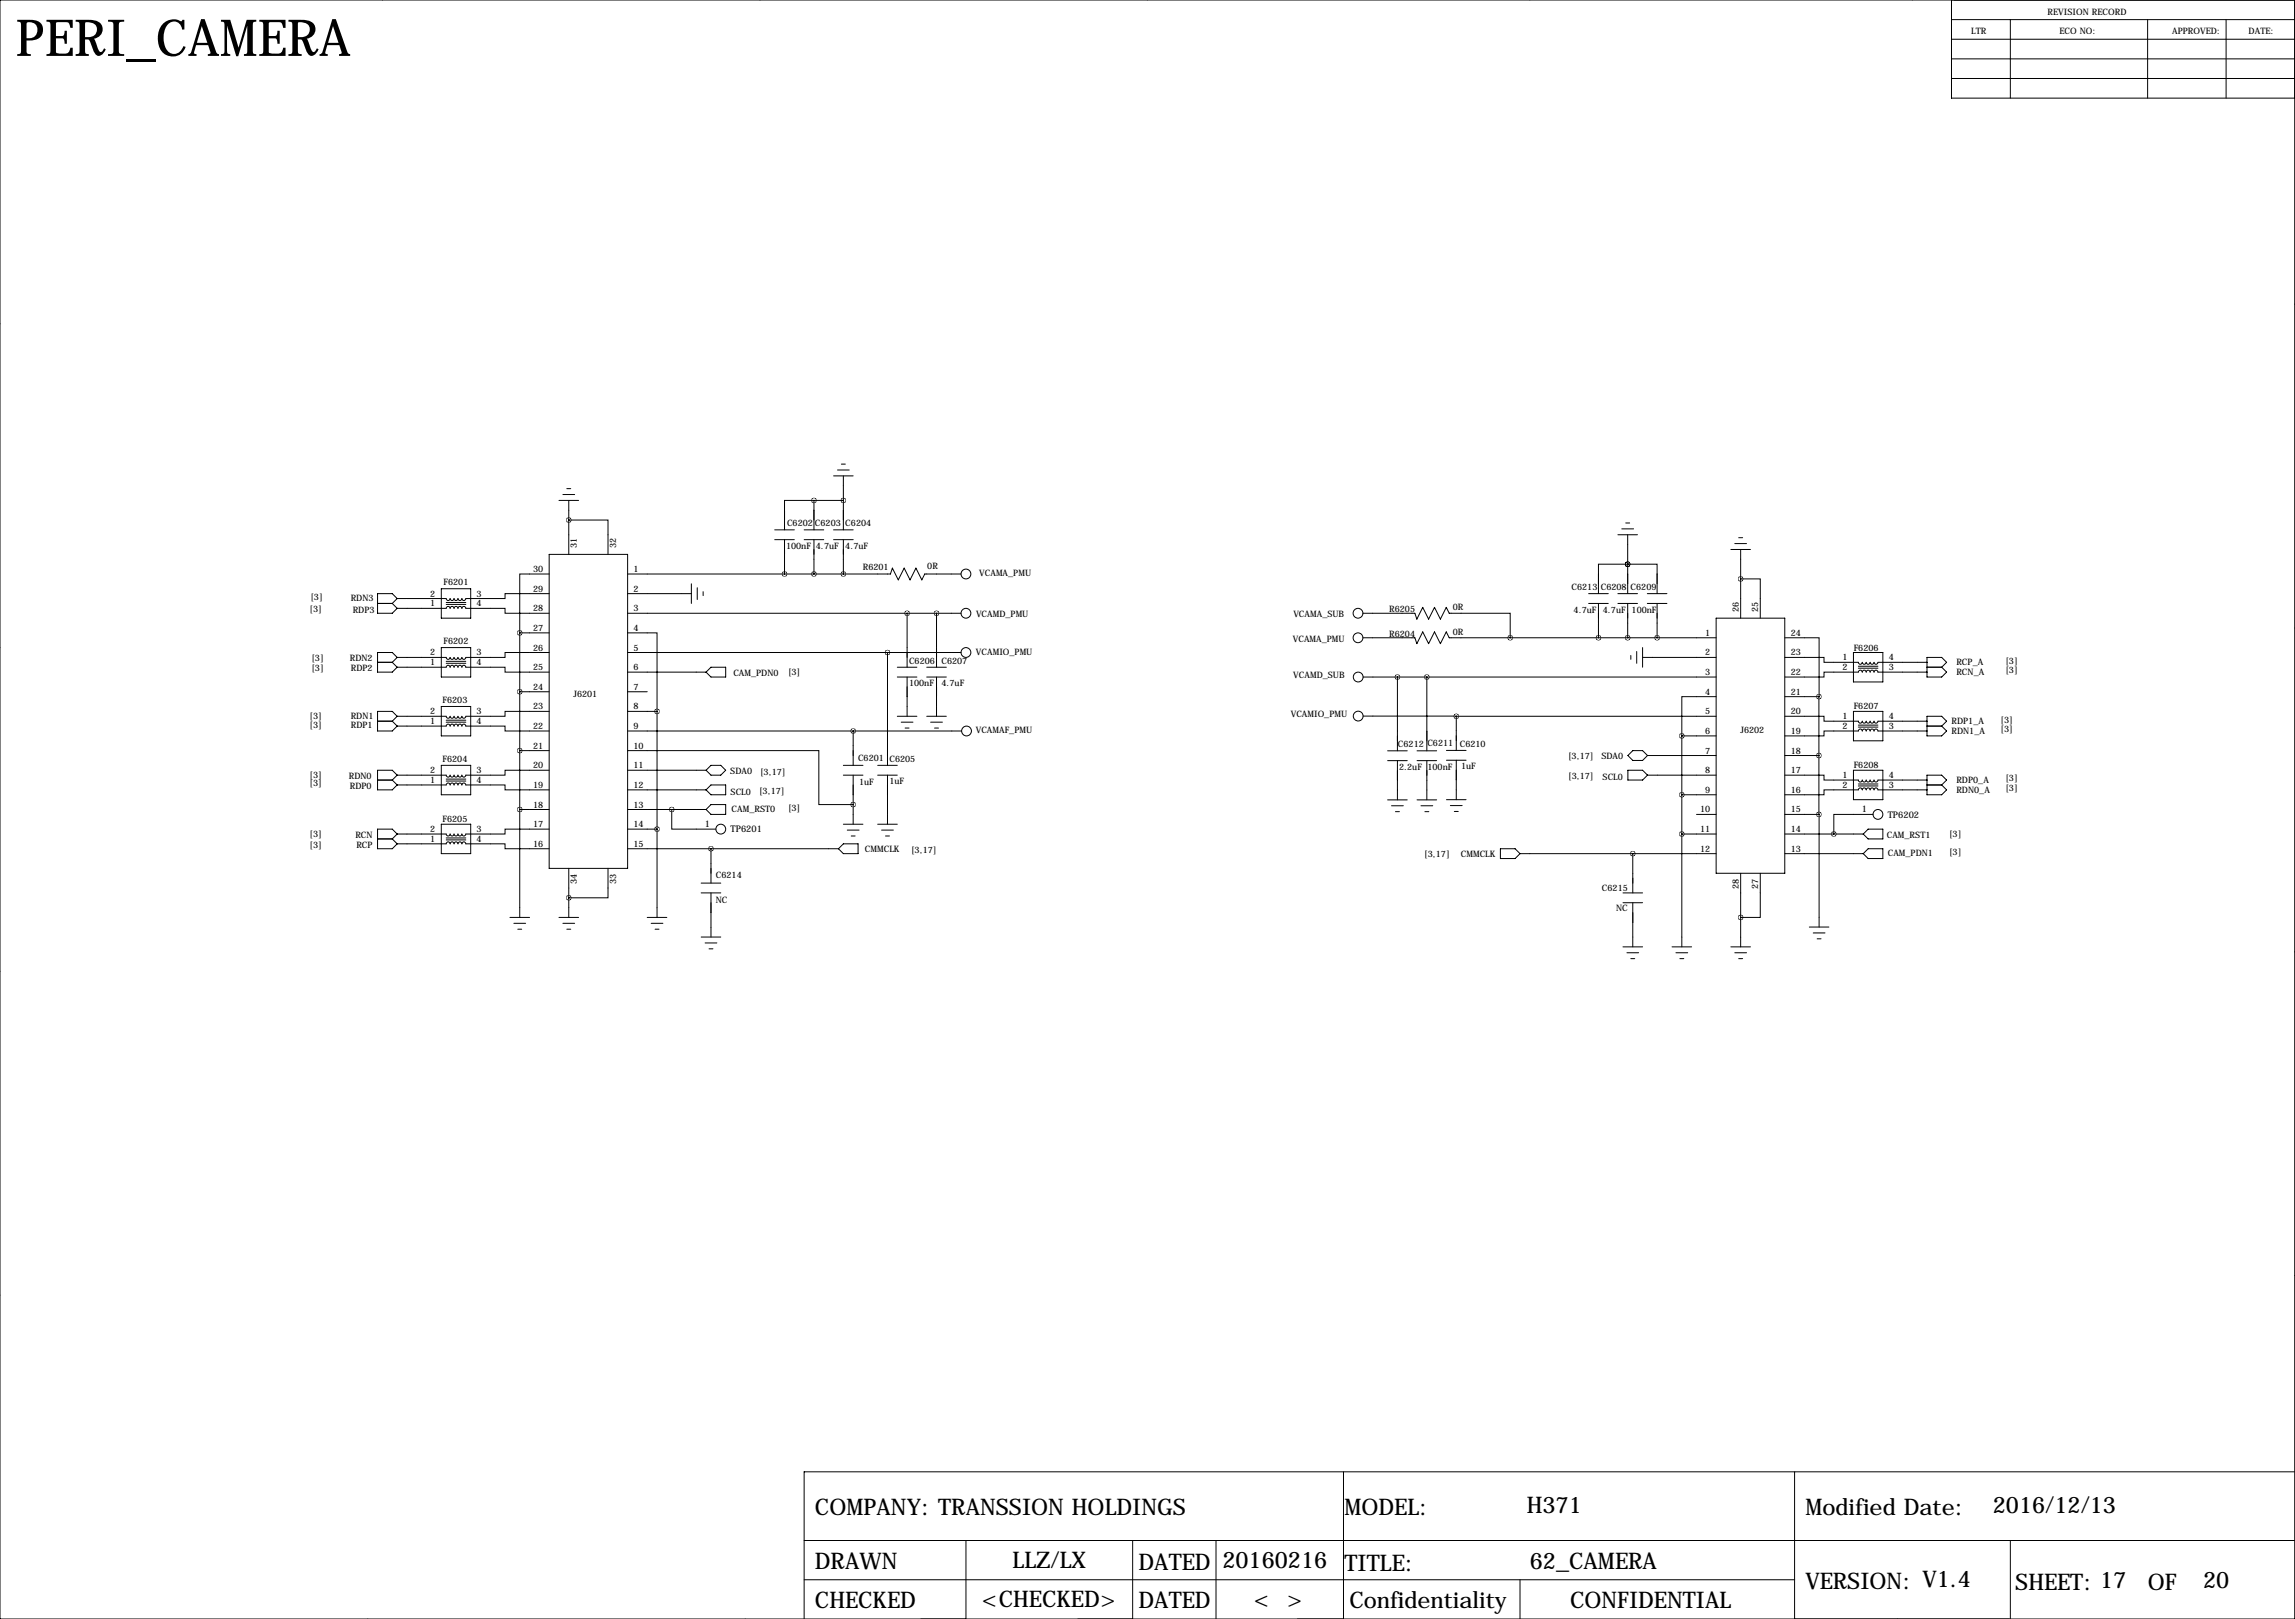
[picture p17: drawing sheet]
<svg xmlns="http://www.w3.org/2000/svg" width="594mm" height="419mm" viewBox="0 0 594 419" stroke-linecap="round" stroke-linejoin="round" font-family="sans-serif">
<defs><g id="words">
<text font-size="13.2" x="4.1" y="14.5">PERI_CAMERA</text>
<g font-size="5.9">
<text x="211.1" y="392.2">COMPANY: TRANSSION HOLDINGS</text>
<text x="348.2" y="392.2">MODEL:</text>
<text x="395.5" y="391.7">H371</text>
<text x="467.6" y="392.2">Modified Date:</text>
<text x="516.2" y="391.7">2016/12/13</text>
<text x="211.1" y="406.1">DRAWN</text>
<text x="262.3" y="405.9">LLZ/LX</text>
<text x="294.9" y="406.4">DATED</text>
<text x="316.6" y="405.9">20160216</text>
<text x="348.2" y="406.7">TITLE:</text>
<text x="396.2" y="406.1">62_CAMERA</text>
<text x="467.6" y="411.2">VERSION: V1.4</text>
<text x="522" y="411.5">SHEET: 17</text>
<text x="556.3" y="411.5">OF</text>
<text x="570.6" y="411">20</text>
<text x="211.1" y="416.3">CHECKED</text>
<text x="254.3" y="416.1">&lt;CHECKED&gt;</text>
<text x="294.9" y="416.3">DATED</text>
<text x="324.8" y="416.1">&lt; &gt;</text>
<text x="349.5" y="416.3">Confidentiality</text>
<text x="406.7" y="416.3">CONFIDENTIAL</text>
</g>
<g font-size="2.4">
<text x="182.5" y="214.1">1</text>
<text x="189.2" y="215.3">TP6201</text>
<text x="482.3" y="210.3">1</text>
<text x="488.9" y="211.7">TP6202</text>
</g>
<g font-size="2.3">
<text x="530.4" y="3.8">REVISION RECORD</text>
<text x="510.5" y="8.9">LTR</text>
<text x="533.4" y="8.9">ECO NO:</text>
<text x="562.6" y="8.9">APPROVED:</text>
<text x="582.4" y="8.9">DATE:</text>
<text x="203.8" y="136.2">C6202</text>
<text x="211.1" y="136.2">C6203</text>
<text x="218.9" y="136.2">C6204</text>
<text x="149.4" y="142" transform="rotate(-90 149.4 142)">31</text>
<text x="159.6" y="142" transform="rotate(-90 159.6 142)">32</text>
<text x="203.6" y="142.2">100nF</text>
<text x="211.3" y="142.2">4.7uF</text>
<text x="218.9" y="142.2">4.7uF</text>
<text x="138.1" y="148.1">30</text>
<text x="164.1" y="148.1">1</text>
<text x="223.5" y="147.7">R6201</text>
<text x="240.2" y="147.3">0R</text>
<text x="253.6" y="149.2">VCAMA_PMU</text>
<text x="80.4" y="155.3">[3]</text>
<text x="90.8" y="155.7">RDN3</text>
<text x="111.5" y="154.4">2</text>
<text x="114.9" y="151.5">F6201</text>
<text x="123.4" y="154.4">3</text>
<text x="138.1" y="153.2">29</text>
<text x="164.1" y="153.2">2</text>
<text x="407" y="152.7">C6213</text>
<text x="414.6" y="152.7">C6208</text>
<text x="422.4" y="152.7">C6209</text>
<text x="80.2" y="158.3">[3]</text>
<text x="91.4" y="158.8">RDP3</text>
<text x="111.5" y="157">1</text>
<text x="123.4" y="157">4</text>
<text x="138.1" y="158.2">28</text>
<text x="164.1" y="158.2">3</text>
<text x="252.8" y="159.8">VCAMD_PMU</text>
<text x="335" y="159.8">VCAMA_SUB</text>
<text x="359.8" y="158.5">R6205</text>
<text x="376.3" y="157.8">0R</text>
<text x="407.6" y="158.8">4.7uF</text>
<text x="415.2" y="158.8">4.7uF</text>
<text x="422.6" y="158.8">100nF</text>
<text x="450.3" y="158.5" transform="rotate(-90 450.3 158.5)">26</text>
<text x="455.4" y="158.5" transform="rotate(-90 455.4 158.5)">25</text>
<text x="114.9" y="166.7">F6202</text>
<text x="138.1" y="163.3">27</text>
<text x="164.1" y="163.3">4</text>
<text x="334.9" y="166.1">VCAMA_PMU</text>
<text x="359.8" y="164.8">R6204</text>
<text x="376.3" y="164.4">0R</text>
<text x="441.7" y="164.6">1</text>
<text x="463.8" y="164.6">24</text>
<text x="80.7" y="171">[3]</text>
<text x="80.7" y="173.6">[3]</text>
<text x="90.6" y="171.2">RDN2</text>
<text x="90.9" y="173.7">RDP2</text>
<text x="111.5" y="172.2">1</text>
<text x="111.5" y="169.7">2</text>
<text x="123.4" y="169.7">3</text>
<text x="123.4" y="172.2">4</text>
<text x="138.1" y="173.5">25</text>
<text x="138.1" y="168.4">26</text>
<text x="164.1" y="168.4">5</text>
<text x="164.1" y="173.5">6</text>
<text x="235.5" y="172">C6206</text>
<text x="243.8" y="172">C6207</text>
<text x="252.8" y="169.5">VCAMIO_PMU</text>
<text x="441.7" y="169.7">2</text>
<text x="463.8" y="169.7">23</text>
<text x="477.2" y="170.9">1</text>
<text x="477.2" y="173.5">2</text>
<text x="480.1" y="168.4">F6206</text>
<text x="489.2" y="173.5">3</text>
<text x="489.2" y="170.9">4</text>
<text x="506.7" y="172.3">RCP_A</text>
<text x="519.4" y="171.8">[3]</text>
<text x="138.1" y="178.6">24</text>
<text x="164.1" y="178.6">7</text>
<text x="189.9" y="175">CAM_PDN0</text>
<text x="204.1" y="174.8">[3]</text>
<text x="235.5" y="177.6">100nF</text>
<text x="243.8" y="177.6">4.7uF</text>
<text x="335" y="175.6">VCAMD_SUB</text>
<text x="441.7" y="174.8">3</text>
<text x="441.7" y="179.8">4</text>
<text x="463.8" y="179.8">21</text>
<text x="463.8" y="174.8">22</text>
<text x="506.7" y="174.8">RCN_A</text>
<text x="519.4" y="174.3">[3]</text>
<text x="111.5" y="184.9">2</text>
<text x="114.6" y="182">F6203</text>
<text x="123.4" y="184.9">3</text>
<text x="138.1" y="183.6">23</text>
<text x="148.5" y="180.3">J6201</text>
<text x="164.1" y="183.6">8</text>
<text x="334.3" y="185.7">VCAMIO_PMU</text>
<text x="441.7" y="184.9">5</text>
<text x="463.8" y="184.9">20</text>
<text x="480.1" y="183.6">F6207</text>
<text x="80.2" y="186">[3]</text>
<text x="80.2" y="188.6">[3]</text>
<text x="90.8" y="186">RDN1</text>
<text x="90.9" y="188.6">RDP1</text>
<text x="111.5" y="187.5">1</text>
<text x="123.4" y="187.5">4</text>
<text x="138.1" y="188.7">22</text>
<text x="164.1" y="188.7">9</text>
<text x="252.7" y="189.8">VCAMAF_PMU</text>
<text x="441.7" y="190">6</text>
<text x="450.8" y="189.7">J6202</text>
<text x="463.8" y="190">19</text>
<text x="477.2" y="186.2">1</text>
<text x="477.2" y="188.7">2</text>
<text x="489.2" y="188.7">3</text>
<text x="489.2" y="186.2">4</text>
<text x="505.5" y="187.5">RDP1_A</text>
<text x="505.5" y="190">RDN1_A</text>
<text x="518.2" y="187">[3]</text>
<text x="518.2" y="189.6">[3]</text>
<text x="114.6" y="197.2">F6204</text>
<text x="138.1" y="193.8">21</text>
<text x="164.1" y="193.8">10</text>
<text x="222.3" y="197.1">C6201</text>
<text x="230.4" y="197.4">C6205</text>
<text x="362.1" y="193.3">C6212</text>
<text x="369.7" y="193.2">C6211</text>
<text x="378.1" y="193.2">C6210</text>
<text x="406.2" y="196.4">[3,17]</text>
<text x="414.8" y="196.4">SDA0</text>
<text x="441.7" y="195.1">7</text>
<text x="463.8" y="195.1">18</text>
<text x="80.2" y="201.5">[3]</text>
<text x="80.2" y="203.5">[3]</text>
<text x="90.3" y="201.7">RDN0</text>
<text x="111.5" y="202.7">1</text>
<text x="111.5" y="200.2">2</text>
<text x="123.4" y="200.2">3</text>
<text x="123.4" y="202.7">4</text>
<text x="138.1" y="204">19</text>
<text x="138.1" y="198.9">20</text>
<text x="164.1" y="198.9">11</text>
<text x="164.1" y="204">12</text>
<text x="189.2" y="200.4">SDA0</text>
<text x="196.9" y="200.5">[3,17]</text>
<text x="222.5" y="203.3">1uF</text>
<text x="230.4" y="203">1uF</text>
<text x="362.4" y="199.3">2.2uF</text>
<text x="369.7" y="199.4">100nF</text>
<text x="378.4" y="199.2">1uF</text>
<text x="406.2" y="201.8">[3,17]</text>
<text x="415.1" y="201.9">SCL0</text>
<text x="441.7" y="200.2">8</text>
<text x="463.8" y="200.2">17</text>
<text x="477.2" y="201.4">1</text>
<text x="477.2" y="204">2</text>
<text x="480.1" y="198.9">F6208</text>
<text x="489.2" y="204">3</text>
<text x="489.2" y="201.4">4</text>
<text x="506.7" y="202.7">RDP0_A</text>
<text x="519.4" y="202.3">[3]</text>
<text x="90.6" y="204.2">RDP0</text>
<text x="138.1" y="209">18</text>
<text x="164.1" y="209">13</text>
<text x="189.2" y="205.7">SCL0</text>
<text x="196.6" y="205.6">[3,17]</text>
<text x="204.1" y="209.9">[3]</text>
<text x="441.7" y="205.2">9</text>
<text x="463.8" y="205.2">16</text>
<text x="506.7" y="205.3">RDN0_A</text>
<text x="519.4" y="204.8">[3]</text>
<text x="111.5" y="215.4">2</text>
<text x="114.6" y="212.7">F6205</text>
<text x="123.4" y="215.4">3</text>
<text x="138.1" y="214.1">17</text>
<text x="164.1" y="214.1">14</text>
<text x="189.5" y="210.3">CAM_RST0</text>
<text x="440.3" y="210.3">10</text>
<text x="440.3" y="215.4">11</text>
<text x="463.8" y="215.4">14</text>
<text x="463.8" y="210.3">15</text>
<text x="80.2" y="216.8">[3]</text>
<text x="80.2" y="219.5">[3]</text>
<text x="92" y="216.9">RCN</text>
<text x="92.3" y="219.5">RCP</text>
<text x="111.5" y="217.9">1</text>
<text x="123.4" y="217.9">4</text>
<text x="138.1" y="219.2">16</text>
<text x="164.1" y="219.2">15</text>
<text x="224" y="220.6">CMMCLK</text>
<text x="236" y="220.8">[3,17]</text>
<text x="368.9" y="221.9">[3,17]</text>
<text x="378.4" y="221.8">CMMCLK</text>
<text x="440.3" y="220.5">12</text>
<text x="463.8" y="220.5">13</text>
<text x="488.7" y="216.9">CAM_RST1</text>
<text x="489" y="221.6">CAM_PDN1</text>
<text x="504.8" y="216.8">[3]</text>
<text x="504.8" y="221.3">[3]</text>
<text x="185.4" y="227.3">C6214</text>
<text x="149.4" y="228.9" transform="rotate(-90 149.4 228.9)">34</text>
<text x="159.6" y="228.9" transform="rotate(-90 159.6 228.9)">33</text>
<text x="185.4" y="233.7">NC</text>
<text x="414.9" y="230.7">C6215</text>
<text x="450.3" y="230.2" transform="rotate(-90 450.3 230.2)">28</text>
<text x="455.4" y="230.2" transform="rotate(-90 455.4 230.2)">27</text>
<text x="418.6" y="235.8">NC</text>
</g>
</g></defs>
<g fill="none" stroke="#000" stroke-width=".26">
<path d="M99.1 -.1v.1M196.8 -.1v.1M297.2 -.1v.1M396.2 -.1v.1M495.3 -.1v.1M0 0h594.4v419.1h-594.4zM505.5 5.1h88.9M505.5 10.2h88.9M505.5 0v25.4h88.9M505.5 15.2h88.9M520.7 5.1v20.3M556.3 5.1v20.3"/>
<path d="M576.6 5.1v20.3M505.5 20.3h88.9M594.4 78.7h.1M0 83.8h.1M144.8 129.5h5.1M145.8 128h3M146.8 126.5h1M147.3 134.6h10.2v8.9M147.3 129.5v14M200.7 139.7h5M200.7 137.2h5M203.2 139.7v8.9"/>
<path d="M208.3 139.7h5.1M208.3 137.2h5.1M210.8 129.5h-7.6v7.7M210.8 129.5v7.7M210.8 139.7v8.9M210.8 129.5h7.6M215.9 139.7h5.1M215.9 137.2h5.1M215.9 123.2h5.1M216.9 121.7h3.1M217.9 120.1h1M218.4 123.2v14"/>
<path d="M218.4 139.7v8.9M419 138.4h5.1M420.1 136.9h3M421.1 135.4h1M421.6 138.4v15.3M450.3 139.2h1.1M97.8 156.2h3.8M101.6 156.2l1.3 1.3M102.9 157.5h12.7a.51 .51 0 0 1 .5-.5 .51 .51 0 0 1 .5 .5 .51 .51 0 0 1 .5-.5 .51 .51 0 0 1 .5 .5 .51 .51 0 0 1 .5-.5 .51 .51 0 0 1 .5 .5 .51 .51 0 0 1 .5-.5 .51 .51 0 0 1 .5 .5 .51 .51 0 0 1 .5-.5 .51 .51 0 0 1 .5 .5h10.2v1.3h11.4M102.9 154.9l-1.3-1.2h-3.8v5.1h3.8l1.3-1.3M102.9 154.9l-1.3 1.3M114.3 152.4h7.6v7.6h-7.6z"/>
<path d="M115.6 156h5M115.6 156.5h5M142.2 153.7h-11.4v1.2h-10.2a.51 .51 0 0 1-.5 .5 .51 .51 0 0 1-.5-.5 .51 .51 0 0 1-.5 .5 .51 .51 0 0 1-.5-.5 .51 .51 0 0 1-.5 .5 .51 .51 0 0 1-.5-.5 .51 .51 0 0 1-.5 .5 .51 .51 0 0 1-.5-.5 .51 .51 0 0 1-.5 .5 .51 .51 0 0 1-.5-.5h-12.7M142.2 148.6h-7.6v15.2M142.2 143.5h20.4v81.3h-20.4zM162.6 148.6h68l.5-1.5 1.6 3 1.5-3 1.5 3 1.5-3 1.6 3 .7-1.5h9.4M162.6 153.7h16.5M162.6 158.8h86.3M179.1 151.1v5.1M180.6 152.1v3.1M182.1 153.2v1M234.9 158.8v13.9"/>
<path d="M242.6 158.8v13.9M353 158.8h13.5l.5 1.5 1.5-3.1 1.5 3.1 1.6-3.1 1.5 3.1 1.5-3.1 .8 1.6h15.8v6.3M411.5 156.2h5.1M411.5 153.7h5.1M414 156.2v8.9M419 156.2h5.1M419 153.7h5.1M421.6 146.1h7.6v7.6M421.6 146.1h.1M421.6 146.1h-7.6v7.6M421.6 156.2v8.9M426.7 156.2h5"/>
<path d="M426.7 153.7h5M429.2 156.2v8.9M448.3 142.2h5.1M449.3 140.7h3.1M450.8 149.9h5.1v10.1M450.8 142.2v17.8M0 167.6h.1M97.8 171.4h3.8M101.6 171.4l1.3 1.3M102.9 172.7h12.7a.51 .51 0 0 1 .5-.5 .51 .51 0 0 1 .5 .5 .51 .51 0 0 1 .5-.5 .51 .51 0 0 1 .5 .5 .51 .51 0 0 1 .5-.5 .51 .51 0 0 1 .5 .5 .51 .51 0 0 1 .5-.5 .51 .51 0 0 1 .5 .5 .51 .51 0 0 1 .5-.5 .51 .51 0 0 1 .5 .5h10.2v1.3h11.4M102.9 170.2l-1.3-1.3h-3.8v5.1h3.8l1.3-1.3M102.9 170.2l-1.3 1.2"/>
<path d="M114.3 167.6h7.6v7.7h-7.6zM115.6 171.2h5M115.6 171.7h5M134.6 163.8h7.6M134.6 179.1h7.6M134.6 163.8v73.7M142.2 168.9h-11.4v1.3h-10.2a.51 .51 0 0 1-.5 .5 .51 .51 0 0 1-.5-.5 .51 .51 0 0 1-.5 .5 .51 .51 0 0 1-.5-.5 .51 .51 0 0 1-.5 .5 .51 .51 0 0 1-.5-.5 .51 .51 0 0 1-.5 .5 .51 .51 0 0 1-.5-.5 .51 .51 0 0 1-.5 .5 .51 .51 0 0 1-.5-.5h-12.7M162.6 163.8h7.6v20.3M162.6 168.9h86.3M162.6 174h20.3M162.6 179.1h5M184.1 172.7h3.9v2.6h-3.9l-1.2-1.3z"/>
<path d="M229.9 168.9v29.2M232.4 175.3h5.1M232.4 172.7h5.1M234.9 175.3v10.1M240 175.3h5.1M240 172.7h5.1M242.6 175.3v10.1M353 165.1h13.5l.5 1.5 1.5-3 1.5 3 1.6-3 1.5 3 1.5-3 .8 1.5h69.1M353.1 175.3h91.4M361.9 175.3v19.1M369.6 175.3v19.1M422.4 169.7v1"/>
<path d="M423.9 168.7v3M425.4 170.2h19.1M425.4 167.6v5.1M444.5 160h17.8v66.1h-17.8zM462.3 170.2h10.1v1.2h8.9a.51 .51 0 0 0 .5 .6 .51 .51 0 0 0 .5-.6 .51 .51 0 0 0 .6 .6 .51 .51 0 0 0 .5-.6 .51 .51 0 0 0 .5 .6 .51 .51 0 0 0 .5-.6 .51 .51 0 0 0 .5 .6 .51 .51 0 0 0 .5-.6 .51 .51 0 0 0 .5 .6 .51 .51 0 0 0 .5-.6h12.7M462.3 165.1h8.9l-.1 15.2M480.1 168.9h7.6v7.6h-7.6zM481.3 173h5.1M481.3 172.5h5.1M499.1 174h-12.7a.51 .51 0 0 0-.5-.5 .51 .51 0 0 0-.5 .5 .51 .51 0 0 0-.5-.5 .51 .51 0 0 0-.5 .5 .51 .51 0 0 0-.5-.5 .51 .51 0 0 0-.5 .5 .51 .51 0 0 0-.5-.5 .51 .51 0 0 0-.6 .5 .51 .51 0 0 0-.5-.5 .51 .51 0 0 0-.5 .5h-8.9v1.3h-10.1M499.1 170.2h3.8l1.3 1.2-1.3 1.3 1.3 1.3-1.3 1.3h-3.8zM499.1 172.7h3.8"/>
<path d="M594.4 162.6h.1M97.8 186.7h3.8M101.6 186.7l1.3 1.3M102.9 188h12.7a.51 .51 0 0 1 .5-.5 .51 .51 0 0 1 .5 .5 .51 .51 0 0 1 .5-.5 .51 .51 0 0 1 .5 .5 .51 .51 0 0 1 .5-.5 .51 .51 0 0 1 .5 .5 .51 .51 0 0 1 .5-.5 .51 .51 0 0 1 .5 .5 .51 .51 0 0 1 .5-.5 .51 .51 0 0 1 .5 .5h10.2v1.2h11.4M102.9 185.4l-1.3-1.3h-3.8v5.1h3.8l1.3-1.2M102.9 185.4l-1.3 1.3M114.3 182.9h7.6v7.6h-7.6zM114.3 198.1h7.6v7.6h-7.6zM115.6 186.4h5M115.6 186.9h5M134.6 194.3h7.6M142.2 184.1h-11.4v1.3h-10.2a.51 .51 0 0 1-.5 .5 .51 .51 0 0 1-.5-.5 .51 .51 0 0 1-.5 .5 .51 .51 0 0 1-.5-.5 .51 .51 0 0 1-.5 .5 .51 .51 0 0 1-.5-.5 .51 .51 0 0 1-.5 .5 .51 .51 0 0 1-.5-.5 .51 .51 0 0 1-.5 .5 .51 .51 0 0 1-.5-.5h-12.7"/>
<path d="M142.2 199.4h-11.4v1.3h-10.2a.51 .51 0 0 1-.5 .5 .51 .51 0 0 1-.5-.5 .51 .51 0 0 1-.5 .5 .51 .51 0 0 1-.5-.5 .51 .51 0 0 1-.5 .5 .51 .51 0 0 1-.5-.5 .51 .51 0 0 1-.5 .5 .51 .51 0 0 1-.5-.5 .51 .51 0 0 1-.5 .5 .51 .51 0 0 1-.5-.5h-12.7M162.6 194.3h49.5v14h8.9M162.6 199.4h20.3M162.6 184.1h7.6M162.6 189.2h86.5M170.2 184.1v53.4M184.1 198.1h2.6l1.3 1.3-1.3 1.3h-2.6l-1.2-1.3zM218.4 198.1h5.1M221 189.2v8.9M227.3 198.1h5.1M232.4 185.4h5.1M233.4 186.9h3.1"/>
<path d="M234.4 188.5h1.1M240 185.4h5.1M241 186.9h3.1M242.1 188.5h1M353.1 185.4h24.1M359.4 196.9h5.1M359.4 194.4h5.1M361.9 196.9v10.2M367 196.9h5.1M367 194.4h5.1M369.6 196.9v10.2M374.6 194.3h5.1"/>
<path d="M374.6 196.8h5.1M377.2 185.4h67.3M377.2 185.4v8.9M377.2 196.8v10.2M421.6 199.4h3.8l1.3 1.3-1.3 1.2h-3.8zM421.6 195.6l1.3-1.3h2.5l1.3 1.3-1.3 1.2h-2.5zM426.7 195.6h17.8M435.6 190.5h8.9M435.6 190.5v54.6M444.5 180.3h-8.9v10.2M462.3 185.4h10.1v1.3h8.9a.51 .51 0 0 0 .5 .5 .51 .51 0 0 0 .5-.5 .51 .51 0 0 0 .6 .5 .51 .51 0 0 0 .5-.5 .51 .51 0 0 0 .5 .5 .51 .51 0 0 0 .5-.5 .51 .51 0 0 0 .5 .5 .51 .51 0 0 0 .5-.5 .51 .51 0 0 0 .5 .5 .51 .51 0 0 0 .5-.5h12.7M462.3 180.3h8.8"/>
<path d="M462.3 195.6h8.8M471.1 180.3v30.5M480.1 184.1h7.6v7.7h-7.6zM480.1 199.4h7.6v7.6h-7.6zM481.3 188.2h5.1M481.3 187.7h5.1M499.1 189.2h-12.7a.51 .51 0 0 0-.5-.5 .51 .51 0 0 0-.5 .5 .51 .51 0 0 0-.5-.5 .51 .51 0 0 0-.5 .5 .51 .51 0 0 0-.5-.5 .51 .51 0 0 0-.5 .5 .51 .51 0 0 0-.5-.5 .51 .51 0 0 0-.6 .5 .51 .51 0 0 0-.5-.5 .51 .51 0 0 0-.5 .5h-8.9v1.3h-10.1M499.1 185.4h3.8l1.3 1.3-1.3 1.3 1.3 1.2-1.3 1.3h-3.8zM499.1 188h3.8M97.8 201.9h3.8M97.8 217.2h3.8M101.6 201.9l1.3 1.3"/>
<path d="M101.6 217.2l1.3 1.2M102.9 203.2h12.7a.51 .51 0 0 1 .5-.5 .51 .51 0 0 1 .5 .5 .51 .51 0 0 1 .5-.5 .51 .51 0 0 1 .5 .5 .51 .51 0 0 1 .5-.5 .51 .51 0 0 1 .5 .5 .51 .51 0 0 1 .5-.5 .51 .51 0 0 1 .5 .5 .51 .51 0 0 1 .5-.5 .51 .51 0 0 1 .5 .5h10.2v1.3h11.4M102.9 218.4h12.7a.51 .51 0 0 1 .5-.5 .51 .51 0 0 1 .5 .5 .51 .51 0 0 1 .5-.5 .51 .51 0 0 1 .5 .5 .51 .51 0 0 1 .5-.5 .51 .51 0 0 1 .5 .5 .51 .51 0 0 1 .5-.5 .51 .51 0 0 1 .5 .5 .51 .51 0 0 1 .5-.5 .51 .51 0 0 1 .5 .5h10.2v1.3h11.4M102.9 200.7l-1.3-1.3h-3.8v5.1h3.8l1.3-1.3M102.9 215.9l-1.3-1.3h-3.8v5.1h3.8l1.3-1.3M102.9 200.7l-1.3 1.2M102.9 215.9l-1.3 1.3M114.3 213.4h7.6v7.6h-7.6zM115.6 201.7h5M115.6 202.2h5M115.6 216.9h5M115.6 217.4h5"/>
<path d="M134.6 209.5h7.6M142.2 214.6h-11.4v1.3h-10.2a.51 .51 0 0 1-.5 .5 .51 .51 0 0 1-.5-.5 .51 .51 0 0 1-.5 .5 .51 .51 0 0 1-.5-.5 .51 .51 0 0 1-.5 .5 .51 .51 0 0 1-.5-.5 .51 .51 0 0 1-.5 .5 .51 .51 0 0 1-.5-.5 .51 .51 0 0 1-.5 .5 .51 .51 0 0 1-.5-.5h-12.7M162.6 219.7h21.5M162.6 204.5h20.3M162.6 209.5h20.3M162.6 214.6h7.6M174 209.5v5.1h11.4M184.1 219.7h33.1M184.1 203.2h3.9v2.5h-3.9l-1.2-1.2zM184.1 219.7v8.9M184.1 208.3h3.9v2.5h-3.9l-1.2-1.3zM217.2 219.7l1.2-1.3h3.8v2.6h-3.8z"/>
<path d="M218.4 200.7h5.1M218.4 213.4h5.1M219.5 214.9h3M220.5 216.4h1M221 200.7v12.7M227.3 200.7h5.1M227.3 213.4h5.1M228.3 214.9h3.1M229.4 216.4h1M229.9 200.7v12.7M359.4 207.1h5.1M360.4 208.6h3.1"/>
<path d="M361.4 210.1h1.1M367 207.1h5.1M368 208.6h3.1M369.1 210.1h1M374.6 207h5.1M375.7 208.5h3M376.7 210.1h1M388.6 219.7h3.8l1.3 1.3-1.3 1.2h-3.8zM426.7 200.7h17.8M435.6 205.7h8.9M435.6 215.9h8.9M439.4 210.8h5.1"/>
<path d="M462.3 200.7h10.1v1.2h8.9a.51 .51 0 0 0 .5 .5 .51 .51 0 0 0 .5-.5 .51 .51 0 0 0 .6 .5 .51 .51 0 0 0 .5-.5 .51 .51 0 0 0 .5 .5 .51 .51 0 0 0 .5-.5 .51 .51 0 0 0 .5 .5 .51 .51 0 0 0 .5-.5 .51 .51 0 0 0 .5 .5 .51 .51 0 0 0 .5-.5h12.7M462.3 215.9h20.3M462.3 210.8h8.8M471.1 210.8l.1 29.2M481.3 203.5h5.1M481.3 202.9h5.1M483.9 214.6h3.8v2.6h-3.8l-1.3-1.3zM483.9 219.7h3.8v2.5h-3.8l-1.3-1.2zM485.1 210.8h-10.1v5.1M499.1 204.5h-12.7a.51 .51 0 0 0-.5-.5 .51 .51 0 0 0-.5 .5 .51 .51 0 0 0-.5-.5 .51 .51 0 0 0-.5 .5 .51 .51 0 0 0-.5-.5 .51 .51 0 0 0-.5 .5 .51 .51 0 0 0-.5-.5 .51 .51 0 0 0-.6 .5 .51 .51 0 0 0-.5-.5 .51 .51 0 0 0-.5 .5h-8.9v1.2h-10.1M499.1 200.7h3.8l1.3 1.2-1.3 1.3 1.3 1.3-1.3 1.2h-3.8zM499.1 203.2h3.8"/>
<path d="M132.1 237.5h5.1M133.1 239h3M144.8 237.5h5.1M145.8 239h3M147.3 224.8v12.7M157.5 224.8v7.6h-10.2M167.6 237.5h5.1M168.7 239h3M181.6 228.6h5.1M181.6 231.1h5.1M184.1 231.1v11.5M393.7 221h50.8"/>
<path d="M420.4 231.1h5M420.4 233.7h5M422.9 221v10.1M422.9 233.7v11.4M450.8 226.1v19M455.9 226.1v11.4h-5.1M462.3 221h20.3M468.6 240h5.1M0 251.5h.1M134.1 240.5h1M146.8 240.5h1M169.7 240.5h1"/>
<path d="M181.6 242.6h5.1M182.6 244.1h3.1M183.6 245.6h1.1M420.4 245.1h5M421.4 246.6h3M422.4 248.2h1M433.1 245.1h5M434.1 246.6h3M435.1 248.2h1M448.3 245.1h5.1M449.3 246.6h3.1M450.3 248.2h1.1"/>
<path d="M469.6 241.5h3.1M470.7 243h1M594.4 246.4h.1M0 335.3h.1M594.4 330.2h.1M208.3 398.8h386.1M250.2 398.8v20.3M293.4 398.8v20.3M315 398.8v20.3M348 381v38.1M464.8 381v38.1M520.7 398.8v20.3"/>
<path d="M594.4 381h-386.1v38.1M95.2 419.1h.1M193 419.1h.1M208.3 408.9h256.5M393.7 408.9v10.2M491.5 419.1h.1"/>
<circle cx="250.2" cy="148.6" r="1.27"/>
<circle cx="250.2" cy="158.7" r="1.27"/>
<circle cx="351.7" cy="158.7" r="1.27"/>
<circle cx="250.2" cy="168.9" r="1.27"/>
<circle cx="351.7" cy="165.1" r="1.27"/>
<circle cx="351.8" cy="175.3" r="1.27"/>
<circle cx="250.3" cy="189.2" r="1.27"/>
<circle cx="351.8" cy="185.4" r="1.27"/>
<circle cx="186.7" cy="214.6" r="1.27"/>
<circle cx="486.4" cy="210.8" r="1.27"/>
</g>
<path d="M369.5 175.3a.05 .05 0 0 0 .1 0 .05 .05 0 0 0-.1 0zM361.9 175.3a.05 .05 0 0 0 .1 0 .05 .05 0 0 0-.1 0zM220.9 208.3a.05 .05 0 0 0 .1 0 .05 .05 0 0 0-.1 0zM234.9 158.7a.05 .05 0 0 0 .1 0 .05 .05 0 0 0-.1 0zM242.5 158.7a.05 .05 0 0 0 .1 0 .05 .05 0 0 0-.1 0zM229.8 168.9a.05 .05 0 0 0 .1 0 .05 .05 0 0 0-.1 0zM210.8 148.6a.05 .05 0 0 0 .1 0 .05 .05 0 0 0-.1 0zM218.4 148.6a.05 .05 0 0 0 .1 0 .05 .05 0 0 0-.1 0zM210.8 129.5a.05 .05 0 0 0 .1 0 .05 .05 0 0 0-.1 0zM218.4 129.5a.05 .05 0 0 0 .1 0 .05 .05 0 0 0-.1 0zM429.2 165.1a.05 .05 0 0 0 .1 0 .05 .05 0 0 0-.1 0zM421.5 165.1a.05 .05 0 0 0 .1 0 .05 .05 0 0 0-.1 0zM421.5 146.1a.05 .05 0 0 0 .1 0 .05 .05 0 0 0-.1 0zM422.9 221a.05 .05 0 0 0 .1 0 .05 .05 0 0 0-.1 0zM435.6 205.7a.05 .05 0 0 0 .1 0 .05 .05 0 0 0-.1 0zM435.6 190.5a.05 .05 0 0 0 .1 0 .05 .05 0 0 0-.1 0zM471.1 210.8a.05 .05 0 0 0 .1 0 .05 .05 0 0 0-.1 0zM471.1 195.6a.05 .05 0 0 0 .1 0 .05 .05 0 0 0-.1 0zM471.1 180.3a.05 .05 0 0 0 .1 0 .05 .05 0 0 0-.1 0zM377.1 185.4a.05 .05 0 0 0 .1 0 .05 .05 0 0 0-.1 0zM435.6 215.9a.05 .05 0 0 0 .1 0 .05 .05 0 0 0-.1 0zM220.9 189.2a.05 .05 0 0 0 .1 0 .05 .05 0 0 0-.1 0zM170.1 214.6a.05 .05 0 0 0 .1 0 .05 .05 0 0 0-.1 0zM184.1 219.7a.05 .05 0 0 0 .1 0 .05 .05 0 0 0-.1 0zM170.1 184.2a.05 .05 0 0 0 .1 0 .05 .05 0 0 0-.1 0zM134.6 209.6a.05 .05 0 0 0 .1 0 .05 .05 0 0 0-.1 0zM134.6 194.3a.05 .05 0 0 0 .1 0 .05 .05 0 0 0-.1 0zM134.6 179.1a.05 .05 0 0 0 .1 0 .05 .05 0 0 0-.1 0zM134.6 163.8a.05 .05 0 0 0 .1 0 .05 .05 0 0 0-.1 0zM147.3 232.4a.05 .05 0 0 0 .1 0 .05 .05 0 0 0-.1 0zM147.3 134.6a.05 .05 0 0 0 .1 0 .05 .05 0 0 0-.1 0zM450.8 237.5a.05 .05 0 0 0 .1 0 .05 .05 0 0 0-.1 0zM450.8 149.9a.05 .05 0 0 0 .1 0 .05 .05 0 0 0-.1 0zM173.9 209.6a.05 .05 0 0 0 .1 0 .05 .05 0 0 0-.1 0zM474.9 215.9a.05 .05 0 0 0 .1 0 .05 .05 0 0 0-.1 0zM421.5 146.1a.05 .05 0 0 0 .1 0 .05 .05 0 0 0-.1 0zM414 165.1a.05 .05 0 0 0 .1 0 .05 .05 0 0 0-.1 0zM391.1 165.1a.05 .05 0 0 0 .1 0 .05 .05 0 0 0-.1 0z" fill="#000" stroke="#000" stroke-width="1.3"/>
<use href="#words"/>
</svg>
